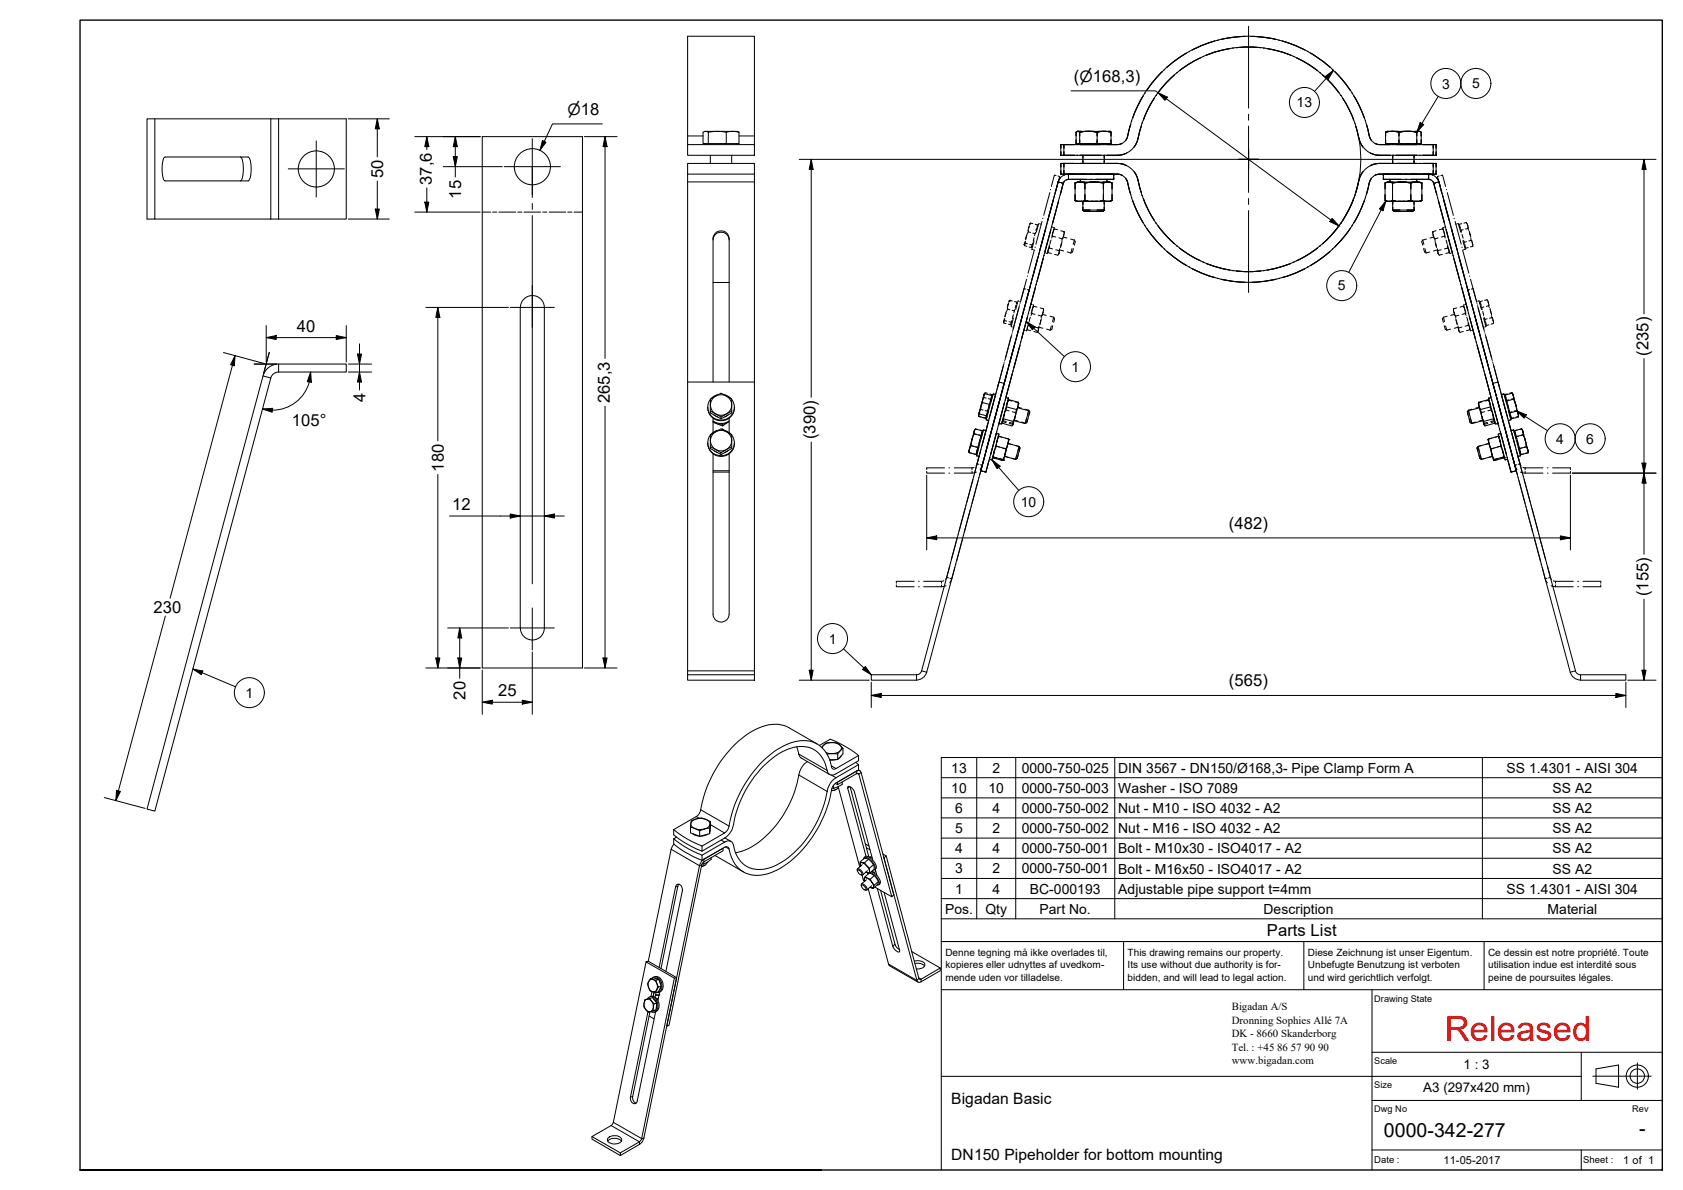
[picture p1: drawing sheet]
<svg xmlns="http://www.w3.org/2000/svg" width="420mm" height="297mm" viewBox="0 0 420 297" stroke-linecap="round" stroke-linejoin="round" font-family="sans-serif">
<defs><g id="words">
<text font-size="8.6" fill="#f00" x="360.7" y="259.7">Released</text>
<g font-size="4.9">
<text x="345.5" y="283.7">0000-342-277</text>
<text x="409.2" y="283.3">-</text>
</g>
<g font-size="4.1">
<text x="268.1" y="20.4">(⌀168,3)</text>
<text x="95.7" y="44.5" transform="rotate(-90 95.7 44.5)">50</text>
<text x="107.8" y="46.2" transform="rotate(-90 107.8 46.2)">37,6</text>
<text x="115.1" y="49.6" transform="rotate(-90 115.1 49.6)">15</text>
<text x="74.1" y="82.8">40</text>
<text x="411.5" y="88.8" transform="rotate(-90 411.5 88.8)">(235)</text>
<text x="91.3" y="100.4" transform="rotate(-90 91.3 100.4)">4</text>
<text x="152.2" y="100.7" transform="rotate(-90 152.2 100.7)">265,3</text>
<text x="72.9" y="106.3">105°</text>
<text x="203.6" y="109.7" transform="rotate(-90 203.6 109.7)">(390)</text>
<text x="110.8" y="117.8" transform="rotate(-90 110.8 117.8)">180</text>
<text x="112.9" y="127.4">12</text>
<text x="306.8" y="132">(482)</text>
<text x="411.5" y="148.8" transform="rotate(-90 411.5 148.8)">(155)</text>
<text x="38.4" y="153">230</text>
<text x="124.3" y="173.8">25</text>
<text x="306.8" y="171.3">(565)</text>
<text x="116.2" y="174.7" transform="rotate(-90 116.2 174.7)">20</text>
<text x="316.3" y="233.7">Parts List</text>
</g>
<g font-size="3.9">
<text x="141.6" y="28.8">⌀18</text>
<text x="237.5" y="275.5">Bigadan Basic</text>
<text x="237.5" y="289.5">DN150 Pipeholder for bottom mounting</text>
</g>
<g font-size="3.5">
<text x="360" y="22.1">3</text>
<text x="367.5" y="22.1">5</text>
<text x="323.7" y="26.8">13</text>
<text x="334" y="72.5">5</text>
<text x="267.5" y="92.8">1</text>
<text x="388.5" y="110.8">4</text>
<text x="396" y="110.8">6</text>
<text x="254.8" y="126.5">10</text>
<text x="206.9" y="160.6">1</text>
<text x="61.3" y="174.1">1</text>
<text x="237.5" y="192.9">13</text>
<text x="237.5" y="197.9">10</text>
<text x="246.8" y="197.9">10</text>
<text x="247.7" y="192.9">2</text>
<text x="255.1" y="192.9">0000-750-025</text>
<text x="255.1" y="197.9">0000-750-003</text>
<text x="279.2" y="192.9">DIN 3567 - DN150/Ø168,3- Pipe Clamp Form A</text>
<text x="279.2" y="197.9">Washer - ISO 7089</text>
<text x="376.1" y="192.9">SS 1.4301 - AISI 304</text>
<text x="387.6" y="197.9">SS A2</text>
<text x="238.5" y="202.9">6</text>
<text x="247.7" y="202.9">4</text>
<text x="255.1" y="202.9">0000-750-002</text>
<text x="279.2" y="202.9">Nut - M10 - ISO 4032 - A2</text>
<text x="387.6" y="202.9">SS A2</text>
<text x="238.5" y="207.9">5</text>
<text x="247.7" y="208">2</text>
<text x="255.1" y="208">0000-750-002</text>
<text x="279.2" y="208">Nut - M16 - ISO 4032 - A2</text>
<text x="387.6" y="208">SS A2</text>
<text x="238.5" y="213">4</text>
<text x="247.7" y="213">4</text>
<text x="255.1" y="213">0000-750-001</text>
<text x="279.2" y="213">Bolt - M10x30 - ISO4017 - A2</text>
<text x="387.6" y="213">SS A2</text>
<text x="238.5" y="218">3</text>
<text x="247.7" y="218">2</text>
<text x="255.1" y="218">0000-750-001</text>
<text x="279.2" y="218">Bolt - M16x50 - ISO4017 - A2</text>
<text x="387.6" y="218">SS A2</text>
<text x="238.5" y="223">1</text>
<text x="247.7" y="223">4</text>
<text x="257.1" y="223.1">BC-000193</text>
<text x="279.2" y="223">Adjustable pipe support t=4mm</text>
<text x="376.1" y="223.1">SS 1.4301 - AISI 304</text>
<text x="235.9" y="228.1">Pos.</text>
<text x="246" y="228.1">Qty</text>
<text x="259.5" y="228.1">Part No.</text>
<text x="315.5" y="228.1">Description</text>
<text x="386.3" y="228.1">Material</text>
</g>
<g font-size="3.3">
<text x="365.4" y="266.9">1 : 3</text>
<text x="355.3" y="272.5">A3 (297x420 mm)</text>
</g>
<g font-size="2.8">
<text x="360.3" y="290.5">11-05-2017</text>
<text x="405.3" y="290.5">1 of 1</text>
</g>
<g font-size="2.7">
<text x="307.5" y="252">Bigadan A/S</text>
<text x="307.5" y="255.5">Dronning Sophies Allé 7A</text>
<text x="307.5" y="262.3">Tel. : +45</text>
<text x="307.5" y="258.9">DK - 8660 Skanderborg</text>
<text x="318.9" y="262.3">86</text>
<text x="322.2" y="262.3">57</text>
<text x="325.6" y="262.3">90</text>
<text x="329.1" y="262.3">90</text>
<text x="307.5" y="265.7">www.bigadan.com</text>
</g>
<g font-size="2.5">
<text x="236" y="238.5">Denne tegning må ikke overlades til,</text>
<text x="281.5" y="238.5">This drawing remains our property.</text>
<text x="326.5" y="238.5">Diese Zeichnung ist unser Eigentum.</text>
<text x="371.5" y="238.5">Ce dessin est notre propriété. Toute</text>
<text x="236" y="241.6">kopieres eller udnyttes af uvedkom-</text>
<text x="236" y="244.8">mende uden vor tilladelse.</text>
<text x="281.5" y="244.8">bidden, and will lead to legal action.</text>
<text x="281.5" y="241.6">Its use without due authority is for-</text>
<text x="326.5" y="241.6">Unbefugte Benutzung ist verboten</text>
<text x="326.5" y="244.8">und wird gerichtlich verfolgt.</text>
<text x="371.5" y="241.6">utilisation indue est interdité sous</text>
<text x="371.5" y="244.8">peine de poursuites légales.</text>
</g>
<g font-size="2.4">
<text x="343.1" y="290.4">Date :</text>
<text x="395.2" y="290.4">Sheet :</text>
</g>
<g font-size="2.3">
<text x="343.1" y="250">Drawing State</text>
<text x="343.1" y="265.7">Scale</text>
<text x="343.1" y="271.7">Size</text>
<text x="343.1" y="277.7">Dwg No</text>
<text x="407.5" y="277.7">Rev</text>
</g>
</g></defs>
<!-- layer: Visible -->
<g fill="none" stroke="#000" stroke-width=".25">
<path d="M290.1 17.9l-1.6 1.7-2.2 3M290.7 17.3v.1M293.2 18.7l-2.4 2.4-1.7 2M293.9 18.1l-.1 .1M296.2 13.2l-3.3 2.2-1.6 1.4M297 12.8l-.1 .1M299.7 14.5l-3.2 1.7-2 1.4M300.5 14.1h-.1M303.3 10.2l-3.4 1.2-2.3 1.1M304.1 10l-.1 .1M307 12.1a23.3 23.3 0 0 0-5.8 1.7M307.8 12h.1"/>
<path d="M308.7 11.9l2-.1 4 .1M310.9 9.1l-3.2 .2-2.8 .5M311.6 9h.1M312.5 9.1l3.2 .2 2.8 .5M315.5 12h.1M316.4 12.1a23.6 23.6 0 0 1 5.8 1.7M319.2 10l.2 .1M320.1 10.2l3.4 1.2 2.3 1.1M322.9 14.1h.1M323.7 14.5a24.1 24.1 0 0 1 5.2 3.1M326.4 12.8l.1 .1M327.2 13.2l3.3 2.2 1.6 1.4"/>
<path d="M329.5 18.1l.1 .1M330.2 18.7a23.2 23.2 0 0 1 4.1 4.4M332.6 17.3l.1 .1M333.3 17.9l1.6 1.7 2.2 3M38.7 29.7v25h-2v-25h49.7v25h-47.7M41 39.3l20.9-.1a4.9 4.9 0 0 1 .8 4.1l-.3 1.1-.5 .8h-20.7a2.95 2.95 0 0 1-.7-2.7l.1-2zM60 39.2a2.95 2.95 0 0 1 .7 2.6l-.1 2.1a1.3 1.3 0 0 1-.6 1.3M120.4 34.1h25v132.6h-25zM171.7 36.1h16.6v2.7h-16.6zM171.7 36.1v-27.1h16.6v27.1M175.9 32.8h8.1l.5 .2M176 35.8v.3"/>
<path d="M176.8 33l2.3-.2 2.2 .2M176.8 33v2.8h4.5v-2.8M176.8 33l-.6-.2-.7 .2v2.8h1.3M177.3 38.8v2M181.3 33l1.6-.2 1.6 .2M182.7 38.8v2M184 35.8v.3M184.5 33v2.8h-3.2M264.8 36.1h.8v2.7h-.8M264.8 36.1v2.7M264.8 38.8h.3M264.8 36.1h.3"/>
<path d="M265.3 38.8h13.6M265.3 36.1h13.6M265.6 36.1v.9M265.6 37.9v.9M268.6 33l.5-.2 .4 .2M268.6 33v2.8h.9v-.9M268.6 34.9v.9h.2M268.6 33v.9M268.8 32.9l-.2 .1M269 32.8h.1M268.9 35.8h.3M268.9 32.8h.3"/>
<path d="M269 32.8h8M269 35.8v.3M269.1 32.8h.9M269.4 35.8h.9M269.4 32.9l.1 .1M269.5 33l2.2-.2 2.2 .2M269.5 33v2.8h4.4v-2.8M269.5 33v.9M270.3 32.9l-.8 .1M270.3 38.8v2M270.8 32.8h2.2M271 32.8h1.4"/>
<path d="M271 35.8h1.4M273.1 35.8h1.3M273.2 32.9l.7 .1M273.9 33l1.7-.2 1.8 .2M273.9 34.9v.9h3.5M273.9 33v.9M274.3 32.8h1.8M274.4 32.9l-.5 .1M275 32.8h1.2M275 35.8h1.2M275.7 38.8v2M276.6 32.8h.5"/>
<path d="M276.8 32.9l.6 .1M276.8 35.8h.6M277 32.8h.1M277 35.8v.3M277.1 32.8l.3 .2M277.1 32.8h.1M277.3 32.9l.1 .1M277.4 33v2.8M280.1 35.8l-1.2 .3M281.3 38.2l-1.6 .5-.8 .1M281.5 34a2.65 2.65 0 0 1-2.6 2.1M281.5 33.9l-.5 1.1"/>
<path d="M282.3 31l-.8 2.9M282.5 30.2v.1M284.1 34.5a5.3 5.3 0 0 1-5.2 4.3M284.1 34.4l-.2 .8-.7 1.5M284.9 31.5l-.8 2.9M285.2 30.7l-.1 .1M285.4 24l-1.3 2.3-1.3 3.1M285.8 23.2v.2M288.2 24.5a24.2 24.2 0 0 0-2.7 5.5M288.7 23.8l-.1 .1M334.7 23.8l.1 .1M335.2 24.5l1.6 2.8 1.1 2.7"/>
<path d="M337.6 23.2v.2M338 24l1.3 2.3 1.3 3.1M338.2 30.7v.1M338.5 31.5l.7 2.9M339.2 34.4a28 28 0 0 0-27.5-22.7 28 28 0 0 0-27.6 22.7M339.2 34.4l.2 .8 .8 1.5M339.3 34.5a5.3 5.3 0 0 0 5.2 4.3M340.9 30.2v.1M341.1 31l.7 2.9M341.8 33.9a30.7 30.7 0 0 0-30.1-24.9 30.7 30.7 0 0 0-30.2 24.9M341.8 33.9l.5 1.1M341.9 34a2.65 2.65 0 0 0 2.6 2.1"/>
<path d="M342.1 38.2l1.6 .5 .8 .1h13.5M343.3 35.8l1.2 .3h13.5M345.9 33l1.7-.2 1.6 .2M345.9 33v2.8h3.3v-.9M345.9 34.9v.9h.6M345.9 33v.9M346 32.9l-.1 .1M346.3 32.8l-.4 .2M346.3 32.8h.5M346.4 35.8v.3M346.5 32.9l-.6 .1M347 32.8h1.1"/>
<path d="M347 35.8h1.1M347.2 32.8h1.7M347.7 38.8v2M348.7 32.9l.5 .1M348.7 35.8h1.3M349.2 33l2.3-.2 2.2 .2M349.2 33v2.8h4.5v-.9M349.2 33v.9M350 32.9l-.8 .1M350.2 32.8h2.2M350.7 32.8h1.5M350.7 35.8h1.5"/>
<path d="M353 32.9l.7 .1M353 35.8h.9M353 38.8v2M353.3 32.8h1.1M353.7 33v2.8h1.1v-2.8M353.7 33v.9M353.9 32.9l-.2 .1M354.1 35.8h.3M354.2 32.8l-.5 .2M354.2 32.8l.6 .2M354.2 32.8h-.2M354.2 32.8h.3"/>
<path d="M354.4 32.8l-8.3 .1M354.4 32.8h.1M354.4 35.8v.3M354.6 32.9l.2 .1M354.8 34.9v.9h-.2M354.8 33v.9M357.8 36.1v.9M357.8 37.9v.9M358.3 38.8h.2M358.3 36.1h.2M358.5 36.1h-.7v2.7h.7M358.5 36.1v2.7"/>
<path d="M171.7 40.8h16.6v2.7h-16.6zM171.7 43.5v51.9M178 59.9a2.01 2.01 0 0 1 2-1.9 2.01 2.01 0 0 1 2 1.9M188.3 43.5v51.9M256.3 58.8l-.2 .9M256.4 58.4l-.4 1.4M256.7 57.9l.6 .1M256.7 57.9l-.2 .4M256.7 57.5v.4M256.8 56.8v.3M256.8 56.8l-.2 .8M256.9 56.5l-.1 .3"/>
<path d="M257 56.4l-.2 .4M257.2 55.8l-.2 .4M257.3 55.7h-.1M257.3 55.7l.6 .1M257.3 55.7l-.2 .3M257.9 58.2l.5 .1M258.1 59.3l-.2 .9M258.4 58.3l-.1 .5M258.4 56l.6 .1-.1 .4M258.5 58l-.1 .3M258.8 56.9l-.2 .7M259 56.4h.1"/>
<path d="M259.1 56.4v.1M259.5 55.9l-.2-.1-.6 2.1M259.8 55.9l.2 .1M260.1 55.3l-1.5 5.6M260.3 54.5v.1M261.3 56.2l-.1 .1M261.4 55.7l-1.9 7M261.7 54.8l-.1 .1M262.1 48.1l-1.5 5.6M262.3 47.3v.1M262.3 57.3l-1.5 5.7M262.4 59.9l-.3 1"/>
<path d="M262.5 56.7h.3M262.6 56.5v.1M262.8 59l-.2 .4M262.8 58.7v.3M262.8 59l.8 .2M263 49.8l-1.5 5.6M263 57.7l-.2 .6M263 56.8h.2l-.6 2.2M263.1 57.4l-.1 .1M263.2 57.3h-.1M263.2 49v.1M263.2 57.1l-.1 .3"/>
<path d="M263.2 57.1v.1M263.2 57.1l.8 .2M263.4 48.4l-1.6 5.7M263.6 47.6l-.1 .1M263.7 43.8l-.5-.1-.7 2.9M264.1 43.9l.4 .2-1.1 4.1M264.2 45.4l-19.3 72.1 1.2 .3 19.3-72.1M264.3 50.2l-1.5 5.6M264.4 59.4l.8 .2M264.5 49.3v.1M264.7 44.4l-.5 1M264.8 40.8h.8v2.7h-.8"/>
<path d="M264.8 40.8v2.7M264.8 40.8h.3M264.8 43.5h.3M264.8 57.6l.8 .2M265.2 59.6l-.1 .5M265.3 59.3l-.1 .3M265.3 40.8h13.6M265.3 43.5h13.6M265.4 45.7l-.7 2.9M265.4 59.2l1 .2M265.6 40.8v.9M265.6 42.6v.9"/>
<path d="M265.6 58.6l-.3 .9M265.6 57.8v.3M265.6 57.8l.1 .1M265.7 58.2l-.2 .8M265.7 57.9v.2M265.7 58.2h.1M265.7 45.2l-.3 .5M266.7 43.5a2.65 2.65 0 0 0-2.5 1.9M266.7 44.8l-.9 .4-.4 .6M266.7 43.5h11.3v1.3h-11.3M266.7 43.5l-1.1 .2M266.7 44.8l-.5 .1"/>
<path d="M266.7 44.8h4.5M267.3 59.7l.9 .2M268.2 59.9l-.3 1.1M268.2 59.9l.1 .2M268.4 50.1l1.2 .2M268.4 45.7a3.7 3.7 0 0 1 2.4 0M268.4 50.1h.1M268.4 45.7v4.4M268.4 50.1l.4 .1M268.4 45.7h.1M268.5 50.1h.1M268.5 45.6l-.1 .1"/>
<path d="M268.5 50.1l.5 .2M268.5 45.6v.1M268.5 50.1l.2 .1M268.7 45.6h-.2M268.8 45.6l-.4 .1M268.9 50.2l.1 .1M269 50.3h8M269 45.5h8M269 45.5l-.5 .1M269 45.5h-.1M269.2 45.5h.8M269.2 50.2l.4 .1"/>
<path d="M269.6 50.3l1.2-.2 2.4 .2M269.7 44.8v.7M270 50.2l-.4 .1M270.3 51v-.7v2.1l.4 .4M270.3 52.4h5.4M270.3 51.7v.7M270.3 52.4l.2 .2M270.5 45.6l.3 .1M270.6 52.6l.1 .2M270.7 52.8h4.7M270.8 45.7v4.4M270.8 50.1l.8 .1"/>
<path d="M270.8 50.1l-.3 .1M271.6 45.6l-.8 .1M272.3 44.8h.2M272.4 50.2l.8 .1M273.2 50.3l2.3-.2 1.1 .2M273.2 45.5l2.3 .2 1.1-.2M273.2 45.5l-2.4 .2M273.2 45.5h.7M273.2 45.5h-.8M273.6 43.5h4.4v.4M273.9 50.2l-.7 .1M274.7 45.6l.8 .1"/>
<path d="M275.5 45.7v4.4M275.5 50.1l.3 .1M275.5 50.1l-.8 .1M275.5 52.6l-.1 .2M275.7 50.3v2.1M275.7 52.4l-.3 .4M275.7 52.4l-.1 .2M275.8 45.6l-.3 .1M276.2 50.2l.4 .1M276.4 44.8v.7M276.6 45.5l1 .2M276.6 45.5h.3"/>
<path d="M276.6 45.5h-.4M276.9 50.2l-.3 .1M277 45.5l.5 .1M277 45.5h.2M277.2 50.2l-.2 .1M277.3 45.6l.3 .1M277.4 50.2l.1-.1-.5 .2M277.6 50.1l-1 .2M277.6 45.7v4.4M277.6 50.1l-.3 .1M278 44.4v.4h-4.4M278.9 40.8a5.3 5.3 0 0 1 5.2 4.3"/>
<path d="M278.9 43.5a2.65 2.65 0 0 1 2.6 2.1M278.9 43.5l1.2 .2M278.9 40.8l1.6 .2 .8 .3M281 44.5l.5 1.1M281.5 45.6l.8 2.9M281.5 45.6a30.7 30.7 0 0 0 30.2 24.9 30.7 30.7 0 0 0 30.1-24.9M282.5 49.3v.1M282.8 50.1l1.3 3.1 1.3 2.4M283.2 42.9a8.7 8.7 0 0 1 1.4 4l.3 1.1M284.1 45.1a28 28 0 0 0 27.6 22.7 28 28 0 0 0 27.5-22.7M285.1 48.8l.1 .1M285.5 49.6a24.2 24.2 0 0 0 2.7 5.4"/>
<path d="M285.8 56.2v.1M286.3 57l1 1.4 2.8 3.2M288.6 55.7l.1 .1M289.1 56.4l1.7 2 2.4 2.5M334.3 56.4l-1.7 2-2.4 2.5M334.8 55.7l-.1 .1M337.1 57l-1 1.4-2.8 3.2M337.6 56.2v.1M337.9 49.6l-1.1 2.6-1.6 2.8M338.2 48.8v.1M340.2 42.9a8 8 0 0 0-1.4 4l-.3 1.1M340.6 50.1l-1.3 3.1-1.3 2.4"/>
<path d="M340.9 49.3v.1M342.3 44.5a5.7 5.7 0 0 0-.9 3.1l-.3 .9M344.5 43.5a2.65 2.65 0 0 0-2.6 2.1M344.5 40.8a5.3 5.3 0 0 0-5.2 4.3M345.4 44.8l11.8 .1M345.4 43.5v.4M345.4 44.4v.4M345.8 50.1a2.15 2.15 0 0 0 1.8 0M345.8 45.7v4.4M345.8 50.1l.3 .1M346 50.2l8.4 .1M346.1 45.6l-.3 .1"/>
<path d="M346.4 50.2h.6M346.7 45.5l.9 .2 2.3-.2M346.7 45.5l-.9 .2M346.7 45.5h.3M346.7 45.5h-.3M347 44.8v.7M347.3 45.6l.3 .1M347.6 50.1a12.4 12.4 0 0 0 4.6 0M347.6 45.7v4.4M347.6 50.1l-.3 .1M347.6 50.1l.8 .1M347.7 51v-.7v2.1l.3 .4"/>
<path d="M347.7 52.4h5.3M347.7 51.7v.7M347.7 52.4l.1 .2M347.9 52.6l.1 .2M348.4 45.6l-.8 .1M349.2 50.2h1.5M349.9 45.5l2.3 .2 1.4-.2M349.9 45.5h.8M349.9 45.5h-.7M351.5 45.6l.7 .1M352.2 50.1l1.4 .2M352.2 45.7v4.4"/>
<path d="M352.2 50.1l-.7 .1M352.2 50.1l.5 .1M352.7 45.6l-.5 .1M353 52.4l-.3 .4h-4.7M353 50.3v2.1M353 52.4l-.1 .2M353.1 50.2l.5 .1M353.6 45.5l1.4 .2M353.6 45.5h-.5M353.6 45.5h.4M353.7 44.8v.7M354 50.2l-.4 .1"/>
<path d="M354.4 45.5l-8.4 .1M354.4 45.5h.1M354.4 45.5l.6 .2M354.5 50.2l-.1 .1M354.5 45.6l.5 .1M354.6 45.5l.2 .1M354.8 50.1l-.2 .1M354.9 50.1h.1M354.9 45.6l.1 .1M355 50.1l-1.4 .2M355 50.1l-.6 .2M355 45.7v4.4"/>
<path d="M355 50.1l-.5 .1M355.2 59.9l.3 1.1M355.2 59.9l-.1 .2M356.1 59.7l-.9 .2M356.6 44.8l.7 .2 .6 .8M356.6 43.5a2.65 2.65 0 0 1 2.6 1.9M357.7 45.2l.2 .5M357.7 58.2l.1 .5M357.7 58.2h.1M357.7 58v.1M357.8 43.7l-1.1-.2h-11.3v1.3M357.8 58.6v.1"/>
<path d="M357.8 40.8v.9M357.8 42.6v.9M357.8 58.7l.1 .3M357.8 58.7l.3 .8M357.9 45.7l.8 2.9M357.9 59.2l-.9 .2M358 43.5h-13.5l-1.2 .2M358 40.8h-13.5l-1.6 .2-.8 .3M358.1 59.3l.1 .3M358.2 59.6l.1 .5M358.3 40.8h.2M358.3 43.5h.2"/>
<path d="M358.5 40.8h-.7v2.7h.7M358.5 40.8v2.7M358.5 57.6l-.8 .2v.3M358.7 44.4l.5 1M358.9 49.3v.1M359 59.4l-.8 .2M359.1 50.2l1.5 5.6M359.2 45.4l19.3 72.1-1.3 .3-19.3-72.1M359.2 45.4l.8 2.8M359.3 43.9l-.4 .2 .7 2.8M359.7 43.8l.4-.1 .8 2.9M359.8 47.6v.1"/>
<path d="M360 48.4l1.5 5.7M360.1 57.1l.2 .3M360.1 57.1l.1 .1M360.1 57.1l-.8 .2M360.2 49v.1M360.2 57.3h.1M360.3 57.4l.1 .1M360.4 49.8l1.5 5.6M360.4 57.7l.2 .6M360.4 56.8h-.2l.6 2.2M360.6 58.7l.2 .7M360.6 59l-.8 .2"/>
<path d="M360.8 56.5v.1M360.8 56.7h-.2M361 57.3l1.5 5.7M361 59.9l.3 1M361.1 47.3v.1M361.3 48.1l1.5 5.6M361.7 54.8l.1 .1M361.9 55.7l2 7M362.1 56.2v.1M363 54.5l.1 .1M363.3 55.3l1.5 5.6M363.6 55.9l-.2 .1"/>
<path d="M363.9 55.9l.2-.1 .6 2.1M364.3 56.4l-.1 .1M364.4 56.4h.1M364.4 56.5l.2 .5M364.7 57.2v.3M364.7 57.5l.2 .5M364.9 55.8l-.6 .2 .1 .2M365 58.5l.3 1M365.3 57.3l-.6 .2M365.4 60l.1 .5M366.1 55.5l-.6 .2M366.1 55.5l.1 .3"/>
<path d="M366.1 55.5v.2M366.2 55.8l.2 .2M366.3 56l.1 .2M366.4 56.2v.3M366.4 56.2l.2 .8M366.4 57l.2 .5M366.4 57l-.5 .2M366.4 56.8v.2M366.8 58l.2 .5M366.8 57.7l.2 .8M367 58.5l.1 .5M367 58.5l.2 .7"/>
<path d="M367.2 59.5v.5M367.4 60l.2 .9M129.9 76.7v80M129.9 76.8a2.98 2.98 0 0 1 3-3 2.98 2.98 0 0 1 3 3v79.9M178 70.5h4M250.7 79.7l-.2 .6M250.8 80l.5 .2M250.8 80l-.1 .1M250.8 79.5v.5M251.2 78.1l-.3 .9M251.2 77.7l-.3 1.4M251.5 77.2l.6 .1"/>
<path d="M251.5 77.2l-.2 .4M251.5 76.8v.4M251.7 76l-.1 .4M251.7 76l-.2 .9M251.8 75.8l-.1 .2M251.8 75.7l-.1 .3M251.9 75.2h.1M251.9 75.2l-.1 .3M252 75.1h-.1M252.1 75h.1M252.1 75l.6 .1M252.1 75l-.1 .3"/>
<path d="M252.6 80l-.1 .5M252.7 77.5l.5 .1M253 78.6l-.3 .9M253 79.4l-.6 2.1 .2 .1M253.2 77.6l-.1 .5M253.3 75.3l.5 .1-.1 .4M253.4 77.2l-.2 .4M253.7 76.1l-.3 .8M253.8 75.7h.1M253.9 75.7h.1M254.3 75.1h-.2l-.5 2.1M254.5 76.4l-1.7 6.2"/>
<path d="M254.6 75.2l.2 .1M254.6 76.1v.1M254.7 75.6v.1M255.5 77.8l-.1 .1M255.7 72l.4 .2M255.7 61h.1M255.7 61.2l.6 .3M255.8 60.9l-.1 .1M255.9 60.4l-.2 .6M255.9 76.4l-.1 .2M255.9 60.7l.6 .2M255.9 60.7v.1"/>
<path d="M256 75.9l-.1 .2M256 60.2l-.1 .5M256.3 69.7l-1.5 5.7M256.5 72.3l.4 .1M256.5 68.9v.1M256.5 79l-1.5 5.7M256.8 78.1v.2M256.9 61.7h.6M257.1 61l.6 .2M257.2 71.4l-3.5 12.9M257.2 79.2l-.2 1M257.3 76h.3"/>
<path d="M257.4 70.6v.1M257.6 70l-1.6 5.7M257.6 61.5v.1M257.6 78.3l-.2 .4M257.6 61.4v.2M257.6 77.9v.4M257.6 78.3l.8 .2M257.7 61.2l-.1 .1M257.7 61.6h.1M257.8 69.2v.1M257.8 77l-.2 .6M257.8 76.1h.2l-.6 2.2"/>
<path d="M257.8 60.7l-.1 .5M257.9 76.7v.1M258 76.5l-.1 .2M258 62.3l.2 .1M258.1 76.4l-.2 .3M258.1 76.4l-.1 .1M258.1 76.4l.8 .3M258.1 60.1l-.5 2.2h.2M258.2 62.5l-1.5 5.7M258.4 61.7v.1M258.5 71.7l-1.5 5.7M258.7 70.9v.2"/>
<path d="M259.2 78.7l.8 .2M259.3 63.4v.1M259.5 62.9l-1.9 7M259.7 76.9l.8 .2M259.7 62v.1M259.8 79.9v.5M260 79.6l-.2 .8M260 78.9l-.1 .5M260.1 78.6l-.1 .3M260.3 78.5l.9 .2M260.4 77.7l-.1 .6M260.4 64.5l-1.5 5.7"/>
<path d="M260.4 77.8l-.2 1M260.5 77.1v.6M260.5 77.1v.1M260.6 63.7v.1M260.8 63.1h.2M261.6 62.8l.1 .3 .8 .2M261.7 62.3l-.1 .4M262 61.9l-.2 .2M262 61.9l.8 .2M262 61.1l-.5 2.2-.3-.1M262 61.4v.5M262.1 78.9l1 .3"/>
<path d="M263.1 79.2l-.3 1.1M263.1 79.2v.1M263.2 79.5l-.1 1M263.3 63.5l.8 .2 .1-.2M263.6 62.3l.8 .3M264.3 63.3v.1M264.3 63.4h.1M264.4 63.1l-.1 .3M264.4 63.1v.1M264.4 62.6v.2M264.5 62.5l-.1 .6M264.6 62.1l-.2 .5"/>
<path d="M264.6 62.4l.9 .2M265 60.6l-.2 1.2M265.1 60.3l-.3 1.3M266.4 62.9l.9 .2M267.5 63.1h-.2M267.6 62l-.3 1.1M268 62l-.4 1M268.4 60.2l-.2 1M290.7 62.1v.1M291.3 62.8l3.3 2.5 1.6 1M293.8 61.4l.1 .1M294.5 61.9l2 1.5 3.2 1.7"/>
<path d="M296.9 66.7h.1M297.6 67.1l2.3 1 3.4 1.2M300.4 65.4l.1 .1M301.2 65.8l2.1 .7 3.7 .9M304 69.5h.1M304.9 69.7l2.8 .5 3.2 .3M307.8 67.5h.1M308.7 67.6l2 .2 4-.2M311.6 70.5h.1M315.5 67.5h.1M318.5 69.7l-2.8 .5-3.2 .3M319.4 69.5h-.2"/>
<path d="M322.2 65.8l-2.2 .7-3.6 .9M323 65.4l-.1 .1M325.8 67.1l-2.3 1-3.4 1.2M326.5 66.7h-.1M328.9 61.9a24.1 24.1 0 0 1-5.2 3.2M329.6 61.4l-.1 .1M332.1 62.8l-4.9 3.5M332.7 62.1l-.1 .1M355 60.2l.2 1M355.4 62l.4 1M355.7 62l.3 1.1M355.9 63.1h.1"/>
<path d="M357 62.9l-1 .2M358.3 60.3l.2 .8M358.4 60.6l.2 1.2M358.8 62.5l.2 .6M358.8 62.1l.2 .5M358.8 62.4l-.9 .2M359 62.6v.2M359 63v.1M359 63.1l.1 .3M359.2 63.5l.1 .2 .8-.2M359.8 62.3l-.8 .3M360.2 79.5l.1 1"/>
<path d="M360.3 79.2l.3 1.1M360.3 79.2v.1M361.3 78.9l-1 .3M361.4 61.4v.5M361.4 61.1l.5 2.2 .3-.1M361.4 61.9l.1 .2M361.4 61.9l-.8 .2M361.7 62.3v.3M361.7 62.8v.3l-.8 .2M361.8 62.6l-.1 .1M362.6 63.1h-.2M362.8 63.7v.1"/>
<path d="M362.9 77.2l-.1 .1M362.9 77.7l.1 .3M362.9 77.8l.1 .2M363 64.5l1.5 5.7M363 78l.1 .3M363 78l.2 .8M363.1 78.5l-.9 .2M363.2 78.6l.2 .3M363.4 78.9v.5M363.4 79.6l.4 1.3M363.5 79.9l.3 1.2M363.7 76.9l-.8 .2v.6"/>
<path d="M363.7 62v.1M363.9 62.9l1.5 5.6M364 63.4l.1 .1M364.2 78.7l-.8 .2M364.2 64.2l1.6 5.7M364.7 70.9v.2M364.9 71.7l1.5 5.7M365 61.7v.1M365.2 62.5l1.5 5.7M365.2 60.1l.6 2.2h-.2M365.3 76.4l.2 .3M365.3 76.4l-.8 .3"/>
<path d="M365.4 62.3l-.2 .1M365.5 76.7v.1M365.5 60.5l.1 .2M365.6 77l.2 .6M365.6 76.1h-.2l.6 2.2M365.6 69.2v.1M365.6 61.6h.1M365.7 60.9l.1 .6M365.8 77.9l.2 .8M365.8 70l1.5 5.7M365.8 78.3l-.8 .2M365.8 61.5v.1"/>
<path d="M365.8 61.7l.1 .3 .6-.2M366 70.6v.1M366 76h-.2M366.1 60.3l-.6 .2M366.2 71.4l1.5 5.7M366.2 79.2l.2 1M366.6 78.1v.2M366.8 79l1.5 5.7M366.9 72.3l-.5 .1M366.9 68.9v.1M367.1 69.7l1.5 5.7M367.2 60l-.5 .1"/>
<path d="M367.2 60l.2 .2M367.4 75.9v.2M367.5 60.4l.1 .4M367.5 76.4l.1 .2M367.6 76.8l1.7 6.1M367.7 60.9v.6l-.6 .1M367.7 72l-.4 .2M367.9 77.8v.1M368.1 78.6l1.6 5.7M368.7 75.6v.1M368.8 75.2l-.2 .1M368.8 76.1l.1 .1"/>
<path d="M368.9 76.4l1.6 6.2M369 75.1h.2l.6 2.1M369.4 75.7h.1M369.6 75.7h-.1M369.7 75.8l.1 .5M369.8 76.5l.1 .3M369.9 76.8l.1 .5M370.1 75.1l-.6 .2 .1 .3M370.2 77.8l.2 1M370.4 79.4l.6 2.1-.2 .1M370.5 76.6l-.6 .2M370.5 79.2l.2 .5"/>
<path d="M370.7 79.7l.1 .3M371.2 74.8l-.6 .2M371.2 74.8l.1 .2M371.3 79.6l-.6 .1M371.4 75l.1 .3M371.5 75.3l.1 .2M371.5 75.4l.1 .1M371.6 75.5v.3M371.6 75.5l.2 .8M371.6 76.3l.2 .5M371.6 76.3l-.5 .2M371.6 76.1v.2"/>
<path d="M372 77l.2 .8M372 77.3l.2 .5M372.2 77.8l.1 .5M372.2 77.8l.2 .7M372.4 78.8v.5M372.4 79.3l-.5 .1M372.4 79.3l.1 .2M372.6 79.2l.2 1M372.7 79.7l.1 .4M66.6 92.1a4 4 0 0 1 2.9-1.2h16.9v2h-16.9l-.8 .2a1.94 1.94 0 0 0-1.1 1.2l-28.9 108.2-2-.5 29-108.2zM177.3 99.7a3.3 3.3 0 0 0 2.7 5.2 3.3 3.3 0 0 0 2.7-5.2M178 95.4v-35.9a2.01 2.01 0 0 1 2-1.9 2.01 2.01 0 0 1 2 1.9v35.9"/>
<path d="M179.4 98.5l-1.1 .4-.8 .7M180.6 98.5l1.1 .4 .9 .7M188.3 95.4h-16.6v73M188.3 95.4v73M245.3 100l-.4 1.5M245.6 99v.2M245.6 99.2l.6 .2M245.6 99.2l-.2 .5M245.7 98.5l-1.4 5.2M245.7 98.5l-.3 .8M245.7 98.4l-.1 .4M245.7 98.3v.2"/>
<path d="M245.9 98.3l-.2 .2M245.9 98.3l-.5 1-.1 1.2M245.9 98.3l1.7 .4-.6 2.3M246.5 98.2l-.5-.2-.2 .2M246.8 99.5l.6 .2M247.1 98.3l.5 .2v.2M247.4 99.7l-.2 .5M247.4 99.5v.2M247.5 99l.2 .1M247.6 98.9l-.2 .4M247.6 98.9h.1M247.7 98.9h.1"/>
<path d="M248.2 98.3h-.3l-.5 2.1M248.4 98.4l.2 .1M248.5 98.6l-.6-.2-1.7 6.4 .6 .2-.2-.2M248.7 98l-1.7 6.2M248.8 97.7v.1M248.9 97.2v.1M249.7 99.4v.2M249.9 98.9l-1.6 5.6M250 98.4l-5.4 20.1M250.1 98.1l-.1 .1M250.2 97.6l-.1 .1M250.5 80.3h.1"/>
<path d="M250.5 80.3v.1M250.6 80.5l.6 .3M250.6 90.8l-1.6 6.2M250.6 80.2l-.1 .1M250.7 90.5v.1M250.8 90v.1M251 99.8v.1M251.1 99.3l.7 .2-1.8 6.4-.6-.2M251.2 99.1l.2 .1M251.4 93l-1.5 5.7M251.6 99.3h.2l-.6 2.2M251.6 99.9h.1"/>
<path d="M251.6 92.2v.1M251.7 99.9h-.1M251.7 99.9l-.1 .4M251.8 91.7l-1.6 5.7M251.8 80.9l.5 .2v-.1M251.8 99.9l.8 .2M251.8 99.8l-.4 .9-.1 .9-.5 1.4a2.97 2.97 0 0 1-.6 2.1v.5l2.4 .7 .3-.5M251.8 99.8l-.2 .3M251.8 99.8l2.5 .6M251.9 91.2l-1.5 5.6M251.9 80.3l.6 .2M252 90.8v.2"/>
<path d="M252.1 90.4v.1M252.4 80.8h.1M252.4 84.1l-1.5 5.7M252.4 80.7v.2M252.5 80.5h.1M252.5 80.9h.1M252.6 83.6l-1.6 5.7M252.6 83.3v.1M252.7 93.4l-1.5 5.6M252.8 82.8l-.1 .1M252.9 81.6l.2 .1M252.9 92.6v.1"/>
<path d="M253.5 85v.1M253.7 84.5l-1.5 5.7M253.8 84l-2 7.5M253.9 83.6v.2M254 83.1v.2M254.6 86.2l-1.5 5.6M254.8 85.3v.2M255.7 82.4l.2 .1M256.5 81.9v.1M256.5 82.1v.1M256.5 82.1v.2l.8 .2M256.6 81.5l-.1 .4"/>
<path d="M256.8 81.2l-.1 .2M256.8 81.2l.8 .2M256.8 80.4l-.5 2.2-.2-.1M256.9 80.7l-.1 .5M258.1 82.7l.8 .3 .2-.2M258.4 81.6l.8 .3M259.2 82.6v.1M259.2 82.7h-.1M259.2 82.5l-.1 .1M259.2 82.5h.1M259.2 81.9v.1M259.2 82.2v.3"/>
<path d="M259.4 81.8l-.2 .7M259.4 81.4l-.2 .5M259.4 81.7l.9 .2M259.8 80.4l-.2 .5M259.8 80.4l-.2 .7M261.3 82.2l.9 .2M262.3 82.3l-.1 .1M262.5 81.4l-.3 1M262.8 81.3l-.3 1M360.6 81.3l.3 1M360.9 81.4l.3 1M361.1 82.3l.1 .1"/>
<path d="M362.1 82.2l-.9 .2M364 81.4l.2 .5M364 81.8l.2 .7M364 81.7l-.9 .2M364.2 81.9v.2M364.2 82.2v.3M364.2 82.5h.1M364.2 82.5v.1M364.2 82.6v.1M364.2 82.7h.1M365 81.6l-.8 .3M365.3 82.7l-.8 .3-.2-.2"/>
<path d="M366.5 80.7l.1 .5M366.5 80.4l.6 2.2 .2-.1M366.6 81.2l.1 .2M366.6 81.2l-.8 .2M366.8 81.5l.1 .4M366.9 82.1v.2l-.8 .2M366.9 81.9v.1M367.7 82.4l-.2 .1M368.6 85.3v.2M368.8 86.2l1.5 5.6M369.3 83.1l.1 .2M369.4 83.6l.1 .2"/>
<path d="M369.6 84l1.5 5.6M369.7 84.5l5.4 20M369.8 85l.1 .1M370.5 92.6v.1M370.5 81.6l-.2 .1M370.6 82.8v.1M370.7 93.4l1.5 5.6M370.8 83.3v.1M370.8 80.9h.1M370.8 83.6l1.7 6.2M370.8 80.2l.2 .6M370.9 80.8h.1"/>
<path d="M371 81l.1 .2 .6-.1M371.3 90.4v.1M371.4 90.8v.2M371.6 99.8l1 3.2 .2 1.5 .3 .6M371.6 99.8l.2 .3M371.6 99.8l-2.5 .6M371.6 99.9h.2M371.6 99.9l.2 .4M371.6 99.9l-.8 .2M371.8 99.9h.1M371.8 92.2v.1M371.8 99.3h-.2l.6 2.2-.3-.8"/>
<path d="M372.2 99.1l-.2 .1M372.3 99.3l-.7 .2 1.7 6.4 .7-.2M372.4 99.8v.1M372.5 90l.1 .1M372.7 90.5v.1M372.8 90.8l1.5 5.7M372.8 80.5v.3l-.6 .1M372.8 80.2v.3M372.9 91.3l1.5 5.7M373.2 97.6v.1M373.3 98.1v.1M373.7 99.4v.2"/>
<path d="M374.5 97.2v.1M374.6 97.7v.1M374.7 98l1.6 6.2M374.9 98.6l.6-.2 1.7 6.4-.6 .2 .2-.2M375 98.4l-.2 .1M375.2 98.3h.3l.5 2.1M375.6 98.9h.1M375.8 98.9h.1M375.8 99l.2 .5M375.9 99l-.2 .1M376 99.7l.1 .2M376.1 99.9l.2 .5"/>
<path d="M376.3 98.3l-.6 .2 .1 .2M376.7 99.8l-.6 .1M377.4 98l.3 .5M377.4 98l-.5 .2M377.4 98l.1 .1M377.5 98.2l.3 .7 .1 .7M377.5 98.2l-1.7 .4 .3 1.5M377.5 98.2l.2 .3M377.7 98.5l.1 .2M377.7 98.5l1.3 4.8M377.8 98.7v.3M377.8 98.7l.2 .8"/>
<path d="M377.8 99.5l.2 .5M377.8 99.5l-.5 .1M377.8 99.2v.3M377.9 99.6l.5 1.5 .3 1.5M377.9 99.6l-1.8 .5 .8 3 1.8-.5M176.7 101.6a3.3 3.3 0 0 0 3.3 3.4 3.3 3.3 0 0 0 3.3-3.4M176.7 110.6a3.3 3.3 0 0 0 3.3 3.3 3.3 3.3 0 0 0 3.3-3.3M177.3 101.1v-1.5l2.7-1.4 2.7 1.4v3.5l-2.7 1.4v-.4M177.3 101.1v2l2.7 1.4M177.3 102.6l2.7 1.5M177.3 111.5l2.7 1.5M177.3 111.5v.5l2.7 1.5v-.5"/>
<path d="M177.3 111.5v-3l.8-.4 1.9-1.1 2.7 1.5v3.5l-2.7 1.5M177.3 108.6a3.3 3.3 0 0 0 2.7 5.1 3.3 3.3 0 0 0 2.7-5.1M178 113.3v40a2.01 2.01 0 0 0 2 2 2.01 2.01 0 0 0 2-2v-40M178 105.4l2.4 .9 1-.7M178 105.1a3.6 3.6 0 0 0 4 0M178 105.3a3.4 3.4 0 0 0 4 0M178 117.5h4M178 104.4v3.6M178 117.8h4M178.3 103.6l.9 .5M178.3 112.5l.9 .5M179.4 107.4a3.1 3.1 0 0 0-1.9 1.1"/>
<path d="M180.3 107.2v-.1l.6 .3M180.3 107.1h-.1M180.4 105.9v.4M180.6 107.4a3.4 3.4 0 0 1 2 1.1M181.7 103.6l-.8 .5M181.7 112.5l-.8 .5M182 104.4v3.6M182.7 102.6l-2.7 1.5M182.7 111.5l-2.7 1.5M231.4 117.7v.4h4.4M235.8 116.8h-4.4v.4M236.9 116.8h.2"/>
<path d="M236.9 118.1h.2M241.9 112.6v.2M241.9 112.6v.4M241.9 112.7v.1M241.9 112.8l1.8 .6M241.9 113l.6 .1M241.9 112.4v.2M242 112.1v.1M242 112.1v.3M242.1 111.8l-.1 .3M242.2 111.3l-.2 .8M242.4 111.2l-.4 .9-.1 .9"/>
<path d="M242.4 111.2l.6 .2M242.4 111.2l-.1 .3M242.5 110.7l-.1 .5M242.8 109l-.4 1.5M242.8 109.2l-.3 1M242.9 119.7l-1.5 5.6M243.1 113.3l.6 .1M243.1 118.8v.1M243.2 108.1v.2M243.2 108.3l-.5 1.4-.3 1.5M243.2 116.7l-5 .1M243.2 108.3l.6 .1"/>
<path d="M243.2 108.3l-.2 .4M243.2 107.6l-.2 .7M243.3 107.4l-1.4 5.2M243.3 107.4l-.1 .5M243.3 107.4l-.1 .1M243.3 107.3v.1M243.4 107.3l-.1 .1M243.5 107.1l-.3 .5v.7M243.5 107.1l1.7 .4M243.5 107.1l.6 .1M243.5 107.1l-.1 .2M243.5 111.5l.6 .2"/>
<path d="M243.8 117.8l-1.1 .3h-4.5M243.8 113.1l-.1 .3M243.8 113.1h.1M243.9 115.8l-.2 .5M244 112.3l-.2 .5M244.1 111.7l-.4 1.7M244.1 111.7v.3M244.3 111.2l-.2 .5M244.3 103.4v.3M244.3 108.6l.6 .1M244.3 111.6l-.5 2.2h.2M244.3 104l.6 .1"/>
<path d="M244.3 103.6v.4M244.4 119.2l-.1 .1M244.4 103v.3M244.4 103v.2M244.5 103.3l-.2 .1v.6M244.6 102.7l-.2 .3M244.6 109.7l-.2 1M244.6 102.2l-.2 .8M244.7 107.4l.5 .1M244.8 112.5l-1.5 5.6M244.8 102.2l.6 .1M244.8 102.2l-.1 .2"/>
<path d="M244.9 117.5l.4 .1M244.9 108.7l-.8 3-1.7-.5M244.9 108.7l-.1 .5M244.9 112.1v.2M244.9 101.7l-.1 .5M245 108.5l-.1 .2M245 111.6v.1M245.2 107.9h.1M245.2 107.9l-.2 .4M245.2 116.1l-.5 1.1M245.2 107.5l-.3 1.2-1.7-.4M245.2 107.5v.2"/>
<path d="M245.2 100.2l-.2 1M245.3 100.5l-.5 1.4-.3 1.4M245.3 100.5l1.7 .5-.4 1.4-.3 1.4-1.8-.5M245.7 107.4l-.2-.1-.6 2.2M245.8 113.8v.1M245.9 107.4l.3 .1-.7-.2-1.7 6.5 .6 .1h-.2M246 102.5l.5 .1M246.1 104.2h.2M246.2 104.1l-.1 .3-.6-.1M246.2 104l.2 .1M246.2 112.5v.1M246.3 103.8l-.2 .6-1.8-.4"/>
<path d="M246.3 112v.1M246.4 103.2l-.1 .6M246.5 102.6v.3M246.7 102.1l-.2 .5M246.8 105.2l-1.7 6.2M246.8 102.6l-.6 2.1 .2 .1M246.9 115l-.8 2.8-.4-.1M247 104.4l-.1 .1M247.1 114.2v.1M247.1 100.7l-.3 1M247.8 106.6l-.1 .2M247.8 114.2h.1"/>
<path d="M247.9 114.1l-.1 .1M247.9 114.2v.1M247.9 114.3l2.5 .7M247.9 114.1h.1M247.9 114.3l.9 .2M248 114.1l2.4 .6M248 113.6v.5M248.1 105.3v.1M248.2 112.7l-.2 1.4-.2 .1 .1 .1M248.2 112.7l-.1 .4M248.2 112.6l-.6 2.2h-.2M248.2 104.8v.1"/>
<path d="M248.4 112.3l-.2 .4M248.8 110.9l-.3 .9M248.8 107.8l-1.5 5.7M248.9 108.2h-.2l.7 .2-1.8 6.4-.6-.2 .2 .1M249 107v.1M249.2 108.3l.2 .1-.6 2.1 .2-.8M249.2 109l.2-.1-1.2 3.8M249.2 109h.1M249.2 109l.2-.1-.2 .4M249.4 105.6h.2M249.5 111.6l-.8-.2 2.4 .6M249.6 114.7l.8 .3"/>
<path d="M250.2 105.3v.2M250.2 109.2l-.8-.3 2.4 .7M250.2 105.1h.1M250.3 105.1h-.1M250.3 111.8l.8 .2M250.3 105.2l.9 .3M250.4 105h.1M250.4 114.7l.1 .2-.1 .1M250.4 114.7l.1 .2M250.4 114.9v.1M250.4 105l.8 .2M250.5 104.5l-.1 .5"/>
<path d="M250.5 114.9h.1M250.5 104.5l2.4 .7M250.6 114.3l-.2 .4M250.7 114.4l-.2 .5M250.7 103.6l-.6 2.1h-.2M250.7 100.6l-1.4 5.6M250.8 113.9l2.7 .8 .5-.3M250.8 113.9l.9 .3M250.8 103.2l-.3 .9M250.9 113.4l-.5 1.3M250.9 113.4l-.4 1.5M250.9 113.4l-.1 .5"/>
<path d="M251 113l-.1 .4M251 109.4l.8 .2M251.1 112v.5M251.1 102.3l.8 .3M251.2 101.9l-.2 .9M251.2 112.6l-.3 .8M251.3 111.7l-.2 .3M251.3 101.6l2.4 .6M251.5 100.7l-.3 .8M251.6 110.9l-.5 1.1-.2 1.4M251.6 110.9l-.7 2.5M251.6 110.9l-.2 .8"/>
<path d="M251.6 110.7l2.8 .7M251.7 110.4l-.1 .5M251.7 110.5l-.2 .7M251.8 109.6h.1M251.8 109.6v.4M251.9 109.7l-.1-.1-.2 1.3M251.9 109.7h.1M251.9 109.7l-.3 1.2M251.9 109.7l-.1 .4M252 105.7l.8 .2M252 105.4l.8 .2M252.6 114.4l.9 .3"/>
<path d="M252.7 102.8l.8 .2M252.8 105.6l.1 .1M252.9 105.8h.1M252.9 105.8v.1M252.9 105.8l-.1 .4M253 105.2l-.2 .4M253.2 104.8l.9 .3M253.4 100.3l.8 .2M253.5 103.7l-.6 1.5v.6M253.5 103.7l-.6 2.1M253.5 111.2l.9 .2M253.5 103v.4"/>
<path d="M253.6 103.5l-.4 1.3M253.7 114.6l-.2 .1M253.7 102.2l-.2 1.5M253.7 102.6l-.2 .4M253.8 113.6l-.3 1.1M254 114.4l-.2 .1M254 101.8l2.8 .7M254 101.8l-.1 .4M254 101.8l-.2 .8M254.1 101.6l.9 .3M254.1 101.4l-.6 2.3M254.1 101.4l-.1 .4"/>
<path d="M254.2 113.6l-.2 .8M254.2 100.5l.1 .2M254.2 100.5v.5M254.3 100.4l-.2 1-.4 .8M254.3 100.4l-.2 1M254.3 100.7h.1M254.3 100.7l-.1 .3M254.4 111.4l-.9 3.3M254.4 111.4l.2 .4M254.4 111.4l-.3 1.1M254.4 111.4l.1 .2M254.6 111.7v.1"/>
<path d="M254.6 111.8l-.6 2.6M254.6 111.8l-.2 .9M255.1 105.4l.9 .2M255.9 102.1l.9 .3M256.1 105.5l-.1 .1M256.2 104.5l-.2 1.1M256.6 104.5l-.4 .9M256.8 102.5l.2 .4-.7 2.6-.4 .2-2.7-.7M256.8 102.5l-.9 3.2M256.8 102.4l-.3 1M256.8 102.4l.1 .1M257 102.6l-.2 1.1"/>
<path d="M366.4 102.6l.1 1.1M366.6 102.4l.2 1M366.6 102.4l-.1 .1M366.6 102.5l.9 3.2M366.8 104.5l.4 .9M367.1 104.5l.3 1.1M367.3 105.5l.1 .1M367.5 102.1l-.9 .3M368.3 105.4l-.9 .2M368.7 111.8l.7 2.6M368.7 111.8l.3 .9M368.8 111.7l-.1 .1"/>
<path d="M369 111.4l.8 3.3M369 111.4l.3 1.1M369 111.4l-.1 .2M369.1 100.7h.1M369.1 100.7v.3M369.1 100.4l.1 1M369.2 113.6l.2 .8M369.2 100.5l-.1 .2M369.2 100.5v.5M369.2 101.4l.4 .8 .3 1.5a2.95 2.95 0 0 1 .5 2.1M369.2 101.4l1.2 4.4M369.3 101.4l.2 .8"/>
<path d="M369.3 101.4l.1 .4M369.3 101.6l-.9 .3M369.4 101.8l-2.8 .7-.2 .4 .6 2.6 .5 .2M369.4 101.8l.2 .8M369.4 114.4l.4 .3M369.5 113.6l.3 1.1M369.7 102.6l.1 .4M369.8 103l.2 1.4M369.9 111.2l-.9 .2M370 103.9v.5M370 100.3l-.8 .2M370 104.4l.2 .4"/>
<path d="M370 104.4l.2 .4-.9 .3M370.2 105l-2.7 .7M370.3 105.4l.1 .4M370.4 105.2l.1 .4M370.4 105.8h.1M370.4 105.8l.2 .4M370.4 105.8l.1 .1M370.5 105.8h.1M370.5 105.8h-.1M370.5 105.6v.1M370.6 102.8l-.8 .2M370.8 110.9l.9-.2-2.7 .7-.3 .4"/>
<path d="M371.3 105.4l-.8 .2M371.4 105.7l-.9 .2M371.5 109.7h.1M371.5 109.7l.3 1.2M371.5 109.7l.1 .4M371.6 109.6l-.1 .1M371.6 109.6l.2 1.3 .4 1.1M371.6 109.6v.4M371.7 110.4l.2 .8M371.7 110.5l.1 .4M371.8 110.9l.6 2.5M371.8 110.9l.2 .8"/>
<path d="M372 101.6l-2.4 .6M372.1 111.7l.1 .3M372.2 101.9v.4M372.2 112l.2 1.4M372.2 112.6l.2 .8M372.2 112l.1 .5M372.2 102.3l.2 .5M372.2 102.3l-.8 .3M372.4 112.9v.5M372.4 109.4l-.8 .2M372.4 113.4l.6 1.3-.1 .2M372.4 113.4l.5 1.5"/>
<path d="M372.4 113.4l.2 .5-2.8 .8M372.4 113.4l.2 .5M372.6 100.6l1.5 5.6M372.6 103.2l.1 .4M372.7 114.4l.2 .5M372.7 103.6l.1 .5M372.7 103.6l.6 2.1h.2M372.8 114.3l.2 .4M372.8 104.5l-2.4 .7M372.9 114.9l.1 .1M372.9 114.9h.1M372.9 114.8v.1"/>
<path d="M372.9 104.5l.1 .5M373 114.7l-.1 .1M373 114.9v.1M373 105l-.8 .2M373 111.8l-.8 .2M373.1 105.1h.1M373.1 105.2l-.9 .3M373.1 105.1v.5l-2.4 .7-.3-.5M373.2 105.3v.2M373.8 114.7l-.8 .3M373.9 100.2l1.5 5.7M374 105.6h-.2"/>
<path d="M374 108.9l-2.4 .7M374 108.9l.1 .1M374 108.9l.2 .4M374 108.9l-.8 .3M374.2 109l-.2-.1 .5 1.2M374.2 109h.1M374.2 108.3l-.2 .1 .6 2.1M374.4 107v.1M374.4 109.7l.1 .4M374.4 108.2h.2l-.6 .2 1.8 6.4 .6-.2-.2 .1M374.5 110.1l.1 1.3 .6 1.3M374.5 110.1l.1 .4"/>
<path d="M374.6 107.8l1.5 5.7M374.6 111.4l-2.4 .6M374.6 110.9v.5M374.6 111.4l.3 .4M374.6 111.4l-.8 .2M375 112.3l.2 .4M375.1 104.8l.1 .1M375.2 112.7l.2 1.4 .2 .1-.1 .1M375.2 112.7l.1 .4M375.2 112.6l.6 2.2h.2M375.2 105.3l.1 .1M375.3 113.6l.2 .6"/>
<path d="M375.3 105.6l3.5 12.9M375.4 114.1l-2.4 .6M375.5 114.3l-2.5 .7M375.5 114.3l-.9 .2M375.5 114.2v.1M375.5 106.1l1.5 5.6M375.6 114.2h.1M375.6 106.6l.1 .2M376.3 114.2v.1M376.4 101l.2 .9M376.4 104.4v.1M376.5 115l.7 2.8 .5-.1"/>
<path d="M376.6 102.6l.6 2.1-.2 .1M376.6 105.2l1.6 5.7M376.8 105.7l1.5 5.7M376.8 102.4l.1 .5M376.9 102.9l.1 .3M376.9 103.1l.5 1.4 1.7-.4M377 103.4l.2 .5M377.1 104.2h.1l.1 .2 .6-.1M377.1 112v.1M377.1 104l-.1 .1M377.2 112.5v.1M377.2 104h-.1"/>
<path d="M377.4 107.4l-.2 .1 .7-.2 1.7 6.5-.6 .1h.2M377.5 102.8l-.6 .1M377.6 113.8v.1M377.7 107.4l.2-.1 .6 2.2M378.1 107.9h.1M378.2 116.1l.5 1.1M378.2 100.2l.2 .8M378.2 100.4l.2 .6M378.3 108l.1 .5M378.3 111.6l.1 .1M378.4 101l.1 .5M378.4 101l.2 .7"/>
<path d="M378.5 112.1v.2M378.5 108.7v.3M378.5 117.5l-.4 .1M378.5 112.5l1.6 5.6M378.5 109l.2 .5M378.6 102v.5M378.6 102.5l.2 .2M378.6 102.5l-.6 .1M378.7 102.6l.3 .7 .1 .8M378.7 112.9l1 3.4M378.7 107.3l-.6 .2 .1 .3M378.8 102.4l.2 .8"/>
<path d="M378.8 110l.3 1M378.9 102.9l.1 .3M379 119.2v.1M379 103.2v.2M379 103.2v.1M379 103.3l.1 .8M379 111.6l.6 2.2h-.2M379 104l-.5 .1M379.1 103.7l-.1 .3M379.1 103.4v.3M379.1 103.8l-.1 .2M379.1 108.9l-.6 .1"/>
<path d="M379.2 111.5l.1 .5M379.3 112l.1 .2M379.5 113.1h.1M379.5 112.5l.1 .5M379.6 117.8l1.1 .3h4.5M379.6 113.2l.1 .3 .6-.2M379.9 107l.3 .8v.7M379.9 107l-1.8 .5 .4 1.5M379.9 107l.2 .4M379.9 107l.1 .3M379.9 107l-.6 .2M379.9 111.8l-.6 .2"/>
<path d="M380.1 107.4l1.4 5.2M380.1 107.5l.1 .3M380.1 107.4l.1 .1M380.2 116.7l5 .1M380.2 107.8v.2M380.2 107.8l.2 .7M380.2 108.5l.6 1.5 .2 1.5M380.2 108.5l-1.7 .5 .8 3M380.2 108.5l.2 .5M380.2 108.5l-.5 .2M380.3 118.8v.1M380.3 108.3l-.1 .2"/>
<path d="M380.5 119.7l1.5 5.6M380.6 109.2l.2 .8M380.7 109.5l.1 .5M380.8 110l.1 .5M380.8 110l.2 .7M381 111v.5M381 111.5l.4 .7M381 111.5l-1.7 .5 .4 1.5 1.8-.5M381 111.5l.2 .2M381 111.5l-.5 .2M381.2 111.5l.2 .7M381.3 112l.1 .3"/>
<path d="M381.4 112.2l.1 .8M381.4 112.2v.3M381.5 113l-.6 .1M381.5 112.5v.1M381.5 112.6v.4M386.3 116.8h.2M386.3 118.1h.2M387.6 116.8h4.4v.4M392 117.7v.4h-4.4M239 134.1l-1.5 5.6M239.3 133.3l-.1 .1M240.3 134.4l-1.5 5.7"/>
<path d="M240.5 133.6v.1M241 126.9l-1.6 5.6M241.2 126.1l-.1 .1M242.2 127.2l-1.5 5.7M242.5 126.4l-.1 .1M244.2 120l-1.5 5.7M379.2 120l1.5 5.7M380.9 126.4l.1 .1M381.1 127.2l1.6 5.7M382.2 126.1v.1M382.4 126.9l1.6 5.6M382.9 133.6v.1"/>
<path d="M383.1 134.4l1.5 5.7M384.1 133.3l.1 .1M384.3 134.1l1.6 5.6M129.9 156.8a2.98 2.98 0 0 0 3 3 2.98 2.98 0 0 0 3-3M223.8 146v.5h4.4M228.2 145.1h-4.4v.5M229.3 145.1h.2M229.3 146.5h.2M235.6 145l-5 .1M236.2 146.2l-1.2 .3h-4.4M237.1 141.3l-.8 2.8-.2 .5M237.3 140.4v.2"/>
<path d="M238.4 141.6l-.8 2.9-.5 1M238.6 140.8v.1M384.8 140.8v.1M385 141.6l.7 2.9 .6 1M386.1 140.4v.2M386.3 141.3l1 3.3M387.2 146.2l1.1 .3h4.5M387.8 145l5 .1M393.9 145.1h.2M393.9 146.5h.2M395.2 145.1h4.4v.5M399.6 146v.5h-4.4"/>
<path d="M171.7 168.4h16.6v1.4h-16.6zM231.3 167.8a2.65 2.65 0 0 1-2.5 1.9l-11.3 .1v-1.4h11.3l.7-.1 .4-.5 19.5-72.4 1.3 .3-19.3 72.1M393.3 167.4l.6 .9 .7 .1h11.3v1.4l-11.3-.1a2.65 2.65 0 0 1-2.6-1.9M393.3 167.5l-19.3-72.1-1.3 .3 19.3 72.1M198.9 186.4l.9 2.6 7.3 4.3M201.5 190.1a5.6 5.6 0 0 0-2.3 4.4 26.6 26.6 0 0 1-11.7 17l-2.3 1-1.6 .4M204 185.7l-7.1-4.1a9.3 9.3 0 0 0-9.2 1 29.8 29.8 0 0 0-12.9 20.1l-.8 1-5.8 3.4M204.6 186.1l2.7-1.6 3.3 1.6 3.7 2.5M205.1 186.5a2.26 2.26 0 0 1 2.5-1.1 2.68 2.68 0 0 1 2.8 1.4M205.3 186.7a2.64 2.64 0 0 1 3.5-1.2 1.19 1.19 0 0 1 1.3 1.2 1.19 1.19 0 0 1-1.2 1.2l-1.6 .2-1.1-.2M207.7 196.8h.4M208.1 196v.8"/>
<path d="M208.5 195.6l.6 .3 4.8-2.8 .5 .1 8.2 30.6-4.2-2.4M208.7 189.6l-1.6 .1M208.8 197l-1.2 .3M209.1 195.9v-.7l4.8-2.7 .4-.2 .6 .3 14.1 52.3 .3 .3h.4l5-2.9v-.7M209.1 188.2h-2.6M209.1 189.6h-2M209.3 196.4a1.47 1.47 0 0 1-1.7 .9M209.3 196.3v.1M209.3 196.4l5.3 20M210 188.6l-.7 .7M210.3 195.2v.6l-2.2 1M210.4 186.8l-1.3 1.4"/>
<path d="M210.4 186.8v1.4l-1.3 1.4v-1.4M212.2 196.4l4.7 17.5M213.7 190.3l.6 .6v1.3M214.3 188.6v1.3l-5.6 3.3a1.3 1.3 0 0 1-1.4 .2 1.3 1.3 0 0 1-.8-1.1 6.5 6.5 0 0 0-7.4-5.9 18.2 18.2 0 0 0-11.4 8.4 29 29 0 0 0-4.8 11.9l-.7 1.3-1 1-5.9 3.5M214.3 188.6l-5.8 3.4h-.4l-.3-.2a8.5 8.5 0 0 0-5-6.6 11.5 11.5 0 0 0-9.7 2.5 30.6 30.6 0 0 0-11.3 19.1l-.9 1.1-5.6 3.3M214.3 192.2l-5.6 3.2-.9 1.2a29.9 29.9 0 0 1-13 20.1 10 10 0 0 1-8.6 1.3 7.8 7.8 0 0 1-4.3-6.3l-.4-.3-.6 .1-5.6 3.2M214.3 190.9l-5.6 3.2a5.6 5.6 0 0 0-2.4 4.4 26.4 26.4 0 0 1-11.9 17.1 7.9 7.9 0 0 1-8.5 .4 8.1 8.1 0 0 1-2.9-5.3 1.3 1.3 0 0 0-2.1-.5l-5.6 3.3M214.3 192.2l.4 .2M168.2 207.1v1.3l.8 .7 4 2.4 2.3 1M168.2 207.1l3.7 2.5 3.4 1.6M168.2 209.4v1.3l.8 .7 4 2.4 2.3 .9M168.2 209.4l3.7 2.5 3.4 1.6"/>
<path d="M168.2 210.7l-.6 1.3-5.8 27.9M168.9 208.9l-.7 .5M172.4 206.5l2.3 .9M172.4 206.5v1.4l2.3 .9M172.8 208.1l1.6 .6M172.9 204.9a3.3 3.3 0 0 1 4.3 .4 1.31 1.31 0 0 1-1.3 1.6 2.77 2.77 0 0 1-3.4-1.1zM175.3 214.9l5.2-3.2v.7l-4.8 2.7-.5 .7-8.2 40.2-.5 .1 8.1-40zM175.3 215.7h.4M175.3 211.2v1.3M175.3 213.5v1.2M175.7 215.2v.5M176 216l-.9 .3"/>
<path d="M176.2 204.5l1.2 .6M176.2 204.5a3.7 3.7 0 0 0-3.6 .5l-.2 1.5M176.4 215.3l-.2 .5-1.1 .4M176.4 215.3h.1M176.7 208.2l-.6 .3-1.2 .2M177.2 206.7l-1.3 .2-1.2 .5M177.2 206.7v1.4l-2.5 .7v-1.4M177.2 207.3v.3M177.2 207.2v.1M177.4 205.1l-.2 1.6M177.4 205.1l-.2 3M177.5 214.1v.4l-1.8 1.2"/>
<path d="M178.5 213.6l7.1 4M181 209.2l1.5 .8M214 217.3v-.4a1.21 1.21 0 0 1 1.3 1.5h-.3M214 217.2a1.04 1.04 0 0 1 1.1 1.2 1.27 1.27 0 0 1-1.1-1.2zM214.7 215.2l.5 .1h-.3l-.1 .5zM214.7 215.2l1.1-1a2.69 2.69 0 0 1 2.4 2.8l-1 .9M214.8 216.2v-.4l.1 .4M215.2 218.4l.4 1.4 .3 .1M215.2 215.3l.6 .1 .6 .7zM215.3 215.8l-1.2 1.1M215.6 214.4v-.2a1.22 1.22 0 0 1 1.8 .5 2.28 2.28 0 0 1 1 2.4l-.3 .1M215.7 214.1a1.26 1.26 0 0 1 2 .4 2.41 2.41 0 0 1 1 2.3l-.3 .3"/>
<path d="M216 218.8l1-.9a3.1 3.1 0 0 1 2.3 2.3l-.3 .6-1 1M216 218.8l.5 .4-.4-.1-.3 .2 .1 .6M216 218.8l-.2 .5 .1 .6M216 210.7l1 .5M216.2 213.7l-4.6-17.3a1.48 1.48 0 0 1 1.7 1.3l4.6 17M216.2 217.7l.4 .1-.4-.1M216.3 211.6l.9 .5M216.3 219.6l-1.2 1M216.4 216.1a1.07 1.07 0 0 1 .7 1.3zM216.5 219.2a1.15 1.15 0 0 1 1.2 1.1l.4 1.1 .2-.4-.8-1zM216.6 217.3l-1.2 1.1M216.6 217.8l.4-.1 .1-.3 .1 .5z"/>
<path d="M216.7 217.9l-.1 .4M216.8 214.4l-1 1M217 214h.7M217.3 217.8a3.3 3.3 0 0 1 2.2 3l-.6 .1M217.4 213.9l-.2 .2M217.6 217.5a3.4 3.4 0 0 1 2.2 3l-.4 .3M217.8 217.3l.1 .4M218.1 215.8l-1.1 .9M218.3 218.6l-1 .9M218.4 217l.2 .5M218.5 216.9l.4 1.6M218.7 217.5l-.5 .4"/>
<path d="M220.4 213.2l.8 .4 8.2 30.6 .2 .3 .4-.1 4.7-2.8-7.1-4M221.2 213.6l-.5 .6M161.8 239.9l-.5 .2 7.1 4.1M161.8 239.9l7.1 4.1M169.5 220.7l-.3 .4-4.2 20.7M215 221.1l.1-.4a1.3 1.3 0 0 1 1.4 1.3l-.2 .2h-.3M215.1 220.9a1.04 1.04 0 0 1 1 1.3 1.27 1.27 0 0 1-1-1.3zM216.7 221.8l5.2 19 7.3 4.3M217.3 221.5l.4 .1 .4-.2-.1 .4zM217.3 221.5h.1M217.6 221.1l-1.2 1.1M219 221.8l3.9 14.4a1.96 1.96 0 0 0 1.6 1.4l.1-.4-3.9-14.4"/>
<path d="M219.3 220l-1 1M219.8 222.2l3.6 13.5 .5 .9 .6 .5M223.1 223.4l-.5 .4M228.3 239.9a2.06 2.06 0 0 1 2.6 .9 1.58 1.58 0 0 1-2.1 1M161.1 249.7a1.34 1.34 0 0 1 1.5 0 1.34 1.34 0 0 1 .5 1.4 1.08 1.08 0 0 1-.7 1.4 1.08 1.08 0 0 1-1.4-.8l-.2-1.2zM161.2 252l.6 .7M161.3 240.1l-8.2 40-.5 .9-4.8 2.7 7.1 4.1M161.6 249.4a1.28 1.28 0 0 1 1.3-.6 1.28 1.28 0 0 1 1.1 1 1.92 1.92 0 0 1-.7 2.9l-.9-.2M161.8 252.6l-4.4 21.2a1.1 1.1 0 0 0 .2 1.3 1.1 1.1 0 0 0 1.3 .2l4.8-22.7M162.1 253.6l1.2 .7M162.2 249.2l-.4 .1a.99 .99 0 0 0-1 1.2 1.3 1.3 0 0 0 .4 1.5M162.2 249.2l1.1 1.4"/>
<path d="M162.2 249.2l.7-.2 1.1 1.4-.7 .2M162.3 252.5l-4.4 21.2a1.53 1.53 0 0 0 .9 1.7M162.3 244.6a1.5 1.5 0 0 1 1.8 1.9 1.1 1.1 0 0 1-1.1 1.1 1.1 1.1 0 0 1-1.1-1.1l-.1-1.3zM162.3 248.8a2.06 2.06 0 0 1 2.1 2.9l-.3 .6-.5 .3M162.4 244.3l-.3 .3a2.1 2.1 0 0 0 .5 2.9l1.1 .2M162.4 244.3l1.3 .4M162.4 244.3l.7-.2 1.4 .4-.8 .2M162.8 247.5l-.3 1.2M162.8 244.2a1.5 1.5 0 0 1 1.6-.1 1.5 1.5 0 0 1 .8 1.3 1.67 1.67 0 0 1-1.2 2.4l-.3-.1-.2 1.2M163.1 252.3l-1.3 .4M163.2 249.3l.6 .9M163.3 250.6l-.2 1.7"/>
<path d="M163.3 247.6l-.2 1.1M163.3 243.9a2.01 2.01 0 0 1 2.2 2.6l-.2 .6-.4 .5-.6 .1M163.3 252.3h-.1M163.6 244.2l.6 .2M163.6 252.6l-.3 .1M163.7 244.7l.7 1.7M163.8 252.1l-2 .6M164 247.1l-.3 .6M164 250.6l-.2 1.1M164 250.4l-.2 1.7-.7 .2M164.1 249.3l-.1 .1h.3M164.4 246.4l.7-.2-.7 1.4-.7 .1"/>
<path d="M164.4 246.4l-.4 .7M164.5 244.5l.6 1.7M164.5 248.4h.1M164.5 248.4h-.8l.8 .1M164.5 241.5l4.2-20.1a.81 .81 0 0 1 .8-.7 .81 .81 0 0 1 .8 .9v.8l-4.1 20.1M164.6 244.8l.4 1.1M164.7 247.6l-.4 2.1M165 246.5l-.4 .6M168.4 244.2l.5-.2-8.2 40.1-.8 1.4-5 2.9v-.6l4.7-2.8 .6-.8zM228.4 240.5a2.18 2.18 0 0 1 2.4 .7M147.8 283.7v.6l7.1 4.1M151.7 284.8a2.4 2.4 0 0 1 3.5 0"/>
<path d="M151.9 284a2.21 2.21 0 0 1 3.3 .5 1.98 1.98 0 0 1-2.9 .8l-.6-.5-.1-.5z"/>
<circle cx="79" cy="42.2" r="4.5"/>
<circle cx="132.9" cy="41.6" r="4.5"/>
<circle cx="180" cy="101.1" r="2.62"/>
<circle cx="180.1" cy="110" r="2.61"/>
</g>
<!-- layer: Visible Narrow -->
<g fill="none" stroke="#000" stroke-width=".25">
<path d="M67.6 29.7v25M69.6 29.7v25M171.7 33.9h3.8M184.5 33.9h3.8M171.7 45.4h16.6M264.2 45.4l1.2 .3M264.2 45.5h.4M265 45.7h.4M266.7 43.5v1.3M356.7 43.5v1.3M358.4 45.7h-.4M359.2 45.5h-.4"/>
<path d="M359.2 45.4l-1.3 .3M65.7 93.8l1.9 .5M69.6 90.9v2M242.7 116.8v.4M242.7 117.6v.5M244 115.8l.4 .1M244.8 116l.4 .1M378.6 116l-.4 .1M379.4 115.8l-.4 .1M380.7 116.8v.4M380.7 117.6v.5M235 145.2v.4"/>
<path d="M235 146v.4M236.4 144.1l.4 .2M237.2 144.3l.4 .2M386.2 144.3l-.4 .2M387 144.1l-.4 .2M388.3 145.2v.4M388.3 146v.4M171.7 167.5h16.6M228.8 168.4v1.4M230.1 167.5l1.3 .3M393.3 167.5l-1.3 .3M394.6 168.4v1.4"/>
<path d="M199.4 188.2l7.1 4.1M199.4 193.4l7.1 4.2M207.5 193.4l1.2 .7M207.6 191.2l1.1 .6M212.1 196.3l-.5 .5M213.9 192.5v.6M215 192.8l-.6 .5-.4-.2M167.6 212l7 4.1 .6-.2M173.8 203.8l.8 .4M174.9 202.1l7.1 4.1M175.7 214.5v.6M177.4 205.9l3.5 2"/>
<path d="M180 209.7l.9 .5M181.1 211.4l.9 .5M169.2 221.3l-.5 .1M223.4 235.7l-.5 .5M221.8 240.7l7.1 4 .5-.5M229.4 244.1l.6 .3v.7M157.9 273.7l-.5 .1M152.6 281l7 4v.7M153.1 280.1l7.1 4.1 .5-.1"/>
</g>
<!-- layer: Bend Centerline -->
<path d="M120.4 52.9h2.1M123 52.9h1M124.5 52.9h4.2M129.2 52.9h1.1M130.8 52.9h4.2M135.5 52.9h1M137.1 52.9h4.1M141.7 52.9h1.1M143.3 52.9h2.1" fill="none" stroke="#000" stroke-width=".25"/>
<!-- layer: Symbol -->
<g fill="none" stroke="#000" stroke-width=".25">
<path d="M330.9 19.1l2-1.5-1.3 2.2zM332.9 17.6l-4.7 5.2M354.5 30.6l.9 .5-1.7 1.9zM359 24.1l-5.3 8.9M346 50.2l-.7 2.4-.9-.5zM346 50.2l-9.3 17.8M256.2 80.2l2.2 1.4-.7 .7zM256.2 80.2l9.5 8.8M247.6 114.8l2.1 1.6-.8 .6zM247.6 114.8l6.7 7.6M378.7 102.6l2.3 .9-.5 .9zM378.7 102.6l7.6 4.9"/>
<path d="M48.1 167l2.5 .5-.4 .9zM48.1 167l10.7 4.4M210.6 162l6.9 6.4M216 166.4l1.5 2-2.2-1.3zM235 194.1h180M235 199.2h180M243.8 189.1v40.2M253.6 189.1v40.2M278.3 189.1v40.2M370.1 189.1v40.2M235 204.2h180M235 209.2h180"/>
<path d="M235 214.2h180M235 219.3h180M235 224.3h180v-35.2h-180v40.2M235 229.3v5.7h180v-5.7M415 224.3v5h-180"/>
<circle cx="325.6" cy="25.6" r="3.7"/>
<circle cx="361" cy="20.8" r="3.7"/>
<circle cx="368.4" cy="20.8" r="3.7"/>
<circle cx="335" cy="71.3" r="3.7"/>
<circle cx="268.5" cy="91.5" r="3.7"/>
<circle cx="389.5" cy="109.5" r="3.7"/>
<circle cx="397" cy="109.5" r="3.7"/>
<circle cx="256.8" cy="125.2" r="3.7"/>
<circle cx="207.8" cy="159.4" r="3.7"/>
<circle cx="62.3" cy="172.9" r="3.7"/>
</g>
<!-- layer: Border -->
<path d="M20 5h395v287h-395zM205 292h-185h185" fill="none" stroke="#000" stroke-width=".34"/>
<!-- layer: Title -->
<g fill="none" stroke="#000" stroke-width=".25">
<path d="M280.5 235v12M325.5 235v12M370.5 235v12M415 235h-180v57M235 247h180M342.5 247v45M235 268.7h159.8M342.5 274.7h72.5M342.5 262.7h72.5M394.8 262.7v12M397.6 268.6h14.6M398.4 266.8l5.7-1v5.6l-5.7-1z"/>
<path d="M408.8 265.3v6.6M342.5 287h72.5M394.8 287v5"/>
<circle cx="408.7" cy="268.6" r="2.77"/>
<circle cx="408.7" cy="268.6" r="1.8"/>
</g>
<!-- layer: Symbol -->
<path d="M330.9 19.1l2-1.5-1.3 2.2zM354.5 30.6l.9 .5-1.7 1.9zM346 50.2l-.7 2.4-.9-.5zM256.2 80.2l2.2 1.4-.7 .7zM247.6 114.8l2.1 1.6-.8 .6zM378.7 102.6l2.3 .9-.5 .9zM48.1 167l2.5 .5-.4 .9zM216 166.4l1.5 2-2.2-1.3z" fill="#000"/>
<!-- layer: Dimension -->
<g fill="none" stroke="#000" stroke-width=".25">
<path d="M87 29.7h10.2M94.2 29.7l.5 2.5h-1zM94.2 29.7v9.4M103.5 34.1h16.4M106.6 34.1l.5 2.5h-1.1zM106.6 34.1v3.2M113.2 39.1h1l-.5 2.5zM113.7 34.1l.5 2.5h-1zM113.7 34.1v10.1M135.4 35.1l.9 .4-1.5 2zM145.9 34.1h8.2M150.4 30.9h-12.5l-3.1 6.6"/>
<path d="M151 34.1l.6 2.5h-1.1zM151 34.1v55.4M199.5 39.8h109.7M202.5 39.8l.5 2.5h-1zM202.5 39.8v59.4M267.4 22.7h21l45.9 33.7M289.1 23.1l2.3 1.1-.6 .8zM314.2 39.8h99.2M339.3 34.9a28 28 0 0 1-6.9 23.8M410.4 39.8l.5 2.5h-1zM410.4 39.8v38.5M87 54.7h10.2"/>
<path d="M93.7 52.2h1l-.5 2.5zM94.2 45.2v9.5M103.5 52.9h16.4M106 50.4h1.1l-.5 2.5zM106.6 46.9v6M110.7 41.6h14.7M332.6 54.5l1.7 1.9-2.3-1.1zM106.3 76.7h20.6M109.3 76.7l.5 2.5h-1zM109.3 76.7v33.4M55.8 88l10.2 2.7M58.7 88.8l-.2 2.5-.9-.3z"/>
<path d="M58.7 88.8l-16.2 60.5M63.5 90.9h5.5M66.5 84.3l2.5-.5v.9zM66.5 84.3h19.9M66.5 81.3v9.1M67.2 88l-1.4 5.3M77.6 92.9l.1 2.5-1-.1zM77.6 92.9a9.5 9.5 0 0 1-9.6 9.5M83.9 83.8l2.5 .5-2.5 .4zM86.4 81.3v9.1M87 90.9h5.8M87 92.9h5.8"/>
<path d="M89.2 88.4h1.1l-.6 2.5zM89.7 92.9l.6 2.5h-1.1zM89.7 85.8v11.6M410.4 89.5v48.9M65.5 102.1l2.6-.2-.2 1zM65.5 102.1l2.5 .3M109.3 118.4v48.3M151 101.4v65.3M202.5 110.3v59.5M231.4 118.6v18.7M392 118.6v18.7M392.5 118.1h20.9"/>
<path d="M409.9 115.6h1l-.5 2.5zM410.4 118.1l.5 2.5h-1zM112.2 128.8h28.7M127.4 128.3l2.5 .5-2.5 .5zM135.9 128.8l2.5-.5v1zM231.4 134.3l2.4-.5v.9zM231.4 134.3h160.6M389.6 133.8l2.4 .5-2.4 .4zM41.3 153.8l-12.4 46M111.8 156.7h15.1M114.8 156.7l.5 2.5h-1zM114.8 156.7v12.6"/>
<path d="M410.4 149.5v20.3M106.3 166.7h13.6M108.8 164.2h1l-.5 2.5zM114.3 164.2h1l-.5 2.5zM120.4 175.3l2.5-.5v1zM120.4 175.3h12.5M120.4 167.2v11.1M130.4 174.8l2.5 .5-2.5 .5zM132.9 162.8v15.5M145.9 166.7h8.2M150.5 164.2h1.1l-.6 2.5zM199.5 169.8h17.5"/>
<path d="M202 167.3h1l-.5 2.5zM217.5 173.6l2.5-.5v1zM217.5 173.6h188.4M217.5 170.3v6.3M403.4 173.1l2.5 .5-2.5 .5zM405.9 170.3v6.3M406.4 169.8h7M409.9 167.3h1l-.5 2.5zM26 199.1l10.2 2.7M29.1 197.3l1 .3-1.2 2.2z"/>
</g>
<g fill="#000">
<path d="M94.2 29.7l.5 2.5h-1zM106.6 34.1l.5 2.5h-1.1zM113.2 39.1h1l-.5 2.5zM113.7 34.1l.5 2.5h-1zM135.4 35.1l.9 .4-1.5 2zM151 34.1l.6 2.5h-1.1zM289.1 23.1l2.3 1.1-.6 .8zM93.7 52.2h1l-.5 2.5zM106 50.4h1.1l-.5 2.5zM202.5 39.8l.5 2.5h-1zM332.6 54.5l1.7 1.9-2.3-1.1zM410.4 39.8l.5 2.5h-1z"/>
<path d="M109.3 76.7l.5 2.5h-1zM58.7 88.8l-.2 2.5-.9-.3zM66.5 84.3l2.5-.5v.9zM77.6 92.9l.1 2.5-1-.1zM83.9 83.8l2.5 .5-2.5 .4zM89.2 88.4h1.1l-.6 2.5zM89.7 92.9l.6 2.5h-1.1zM65.5 102.1l2.6-.2-.2 1zM409.9 115.6h1l-.5 2.5zM127.4 128.3l2.5 .5-2.5 .5zM135.9 128.8l2.5-.5v1zM231.4 134.3l2.4-.5v.9z"/>
<path d="M389.6 133.8l2.4 .5-2.4 .4zM410.4 118.1l.5 2.5h-1zM114.8 156.7l.5 2.5h-1zM108.8 164.2h1l-.5 2.5zM114.3 164.2h1l-.5 2.5zM120.4 175.3l2.5-.5v1zM130.4 174.8l2.5 .5-2.5 .5zM150.5 164.2h1.1l-.6 2.5zM202 167.3h1l-.5 2.5zM217.5 173.6l2.5-.5v1zM403.4 173.1l2.5 .5-2.5 .5zM409.9 167.3h1l-.5 2.5z"/>
<path d="M29.1 197.3l1 .3-1.2 2.2z"/>
</g>
<!-- layer: Center Mark -->
<g fill="none" stroke="#000" stroke-width=".25">
<path d="M311.7 6.5v20.5M79 35.2v14M132.9 34.6v14M309.2 39.8h2.5h-2.5M311.7 31.5v8.3v-2.5M311.7 37.3v2.5v-2.5M311.7 28.5v1.5M314.2 39.8h-2.5h2.5M72 42.1h14M125.9 41.6h14M132.9 41.6v7.7M132.9 50.8v1.5"/>
<path d="M132.9 53.8v91.9M311.7 42.3v-2.5v2.5M311.7 42.3v-2.5v8.2M311.7 49.6v1.4M311.7 52.6v20.4M127.4 76.7h11M132.9 71.2v10.5M127.4 156.7h11M132.9 151.8v10.4"/>
</g>
<use href="#words"/>
</svg>
